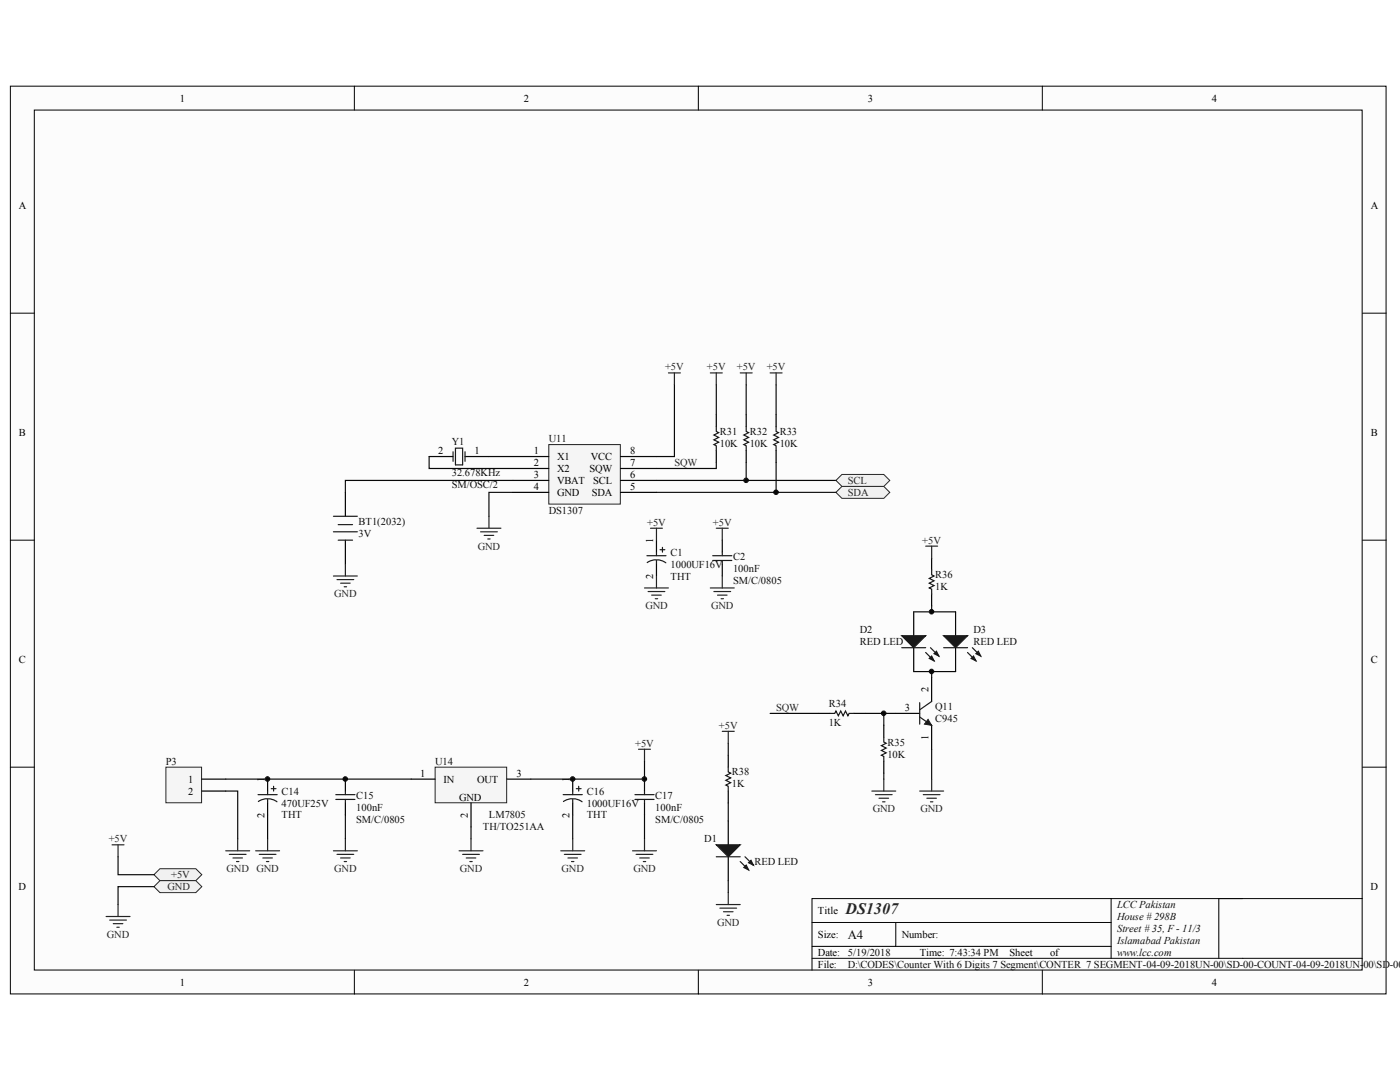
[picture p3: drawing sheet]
<svg xmlns="http://www.w3.org/2000/svg" width="279mm" height="216mm" viewBox="0 0 279 216" stroke-linecap="round" stroke-linejoin="round" font-family="sans-serif">
<defs><g id="words">
<text font-size="3.2" fill="#262626" x="168.5" y="182.1">DS1307</text>
<text font-size="2.5" fill="#0e0e0e" x="169" y="186.9">A4</text>
<g font-size="2.1">
<text x="35.8" y="20.2">1</text>
<text x="104.4" y="20.2">2</text>
<text x="173" y="20.2">3</text>
<text x="241.5" y="20.2">4</text>
<text x="3.7" y="41.6">A</text>
<text x="273.2" y="41.6">A</text>
<text x="3.8" y="86.8">B</text>
<text x="273.2" y="86.8">B</text>
<text x="87.3" y="90.4">2</text>
<text x="94.6" y="90.4">1</text>
<text x="106.4" y="90.4">1</text>
<text x="106.4" y="92.8">2</text>
<text x="106.4" y="95.2">3</text>
<text x="111.1" y="91.6">X1</text>
<text x="111.1" y="94">X2</text>
<text x="117.5" y="94">SQW</text>
<text x="117.8" y="91.6">VCC</text>
<text x="125.6" y="95.2">6</text>
<text x="125.6" y="92.8">7</text>
<text x="125.6" y="90.4">8</text>
<text x="106.4" y="97.6">4</text>
<text x="111.1" y="96.4">VBAT</text>
<text x="111.1" y="98.8">GND</text>
<text x="118" y="98.8">SDA</text>
<text x="118.2" y="96.4">SCL</text>
<text x="125.6" y="97.6">5</text>
<text x="130.2" y="108.1" transform="rotate(-90 130.2 108.1)">1</text>
<text x="130.2" y="115.3" transform="rotate(-90 130.2 115.3)">2</text>
<text x="3.8" y="132.1">C</text>
<text x="185.1" y="137.8" transform="rotate(-90 185.1 137.8)">2</text>
<text x="273.2" y="132.1">C</text>
<text x="180.4" y="141.6">3</text>
<text x="185.1" y="147.5" transform="rotate(-90 185.1 147.5)">1</text>
<text x="37.5" y="155.9">1</text>
<text x="52.7" y="155.7" transform="rotate(-90 52.7 155.7)">1</text>
<text x="83.8" y="154.7">1</text>
<text x="88.4" y="155.9">IN</text>
<text x="95.1" y="155.9">OUT</text>
<text x="102.9" y="154.7">3</text>
<text x="113.5" y="155.7" transform="rotate(-90 113.5 155.7)">1</text>
<text x="37.5" y="158.3">2</text>
<text x="91.5" y="159.4">GND</text>
<text x="52.7" y="162.9" transform="rotate(-90 52.7 162.9)">2</text>
<text x="93.2" y="162.9" transform="rotate(-90 93.2 162.9)">2</text>
<text x="113.5" y="162.9" transform="rotate(-90 113.5 162.9)">2</text>
<text x="3.7" y="177.3">D</text>
<text x="273.2" y="177.3">D</text>
<text x="163" y="182.1">Title</text>
<text x="163" y="186.8">Size:</text>
<text x="163" y="190.4">Date:</text>
<text x="179.7" y="186.8">Number:</text>
<text x="183.3" y="190.4">Time: 7:43:34 PM</text>
<text x="201.2" y="190.4">Sheet</text>
<text x="209.3" y="190.4">of</text>
<text x="35.8" y="196.3">1</text>
<text x="104.4" y="196.3">2</text>
<text x="163" y="192.8">File:</text>
<text x="173" y="196.3">3</text>
<text x="241.5" y="196.3">4</text>
</g>
<g font-size="2.1" fill="#262626">
<text x="132.6" y="73.8">+5V</text>
<text x="140.9" y="73.8">+5V</text>
<text x="146.9" y="73.8">+5V</text>
<text x="152.8" y="73.8">+5V</text>
<text x="134.4" y="92.8">SQW</text>
<text x="169" y="98.8">SDA</text>
<text x="169" y="96.4">SCL</text>
<text x="129" y="104.7">+5V</text>
<text x="142.1" y="104.7">+5V</text>
<text x="95.2" y="109.5">GND</text>
<text x="183.8" y="108.3">+5V</text>
<text x="66.6" y="119">GND</text>
<text x="128.6" y="121.3">GND</text>
<text x="141.7" y="121.3">GND</text>
<text x="154.7" y="141.6">SQW</text>
<text x="126.6" y="148.7">+5V</text>
<text x="143.3" y="145.2">+5V</text>
<text x="173.9" y="161.8">GND</text>
<text x="183.5" y="161.8">GND</text>
<text x="21.7" y="167.8">+5V</text>
<text x="45.2" y="173.7">GND</text>
<text x="51.1" y="173.7">GND</text>
<text x="66.6" y="173.7">GND</text>
<text x="91.7" y="173.7">GND</text>
<text x="111.9" y="173.7">GND</text>
<text x="126.2" y="173.7">GND</text>
<text x="33.4" y="177.3">GND</text>
<text x="34.1" y="174.9">+5V</text>
<text x="142.9" y="184.4">GND</text>
<text x="21.3" y="186.8">GND</text>
</g>
<g font-size="2.1" fill="#0e0e0e">
<text x="90.1" y="88.5">Y1</text>
<text x="109.4" y="88.1">U11</text>
<text x="143.5" y="86.6">R31</text>
<text x="143.5" y="89">10K</text>
<text x="149.4" y="86.6">R32</text>
<text x="149.4" y="89">10K</text>
<text x="155.4" y="86.6">R33</text>
<text x="155.4" y="89">10K</text>
<text x="90.1" y="94.7">32.678KHz</text>
<text x="90.1" y="97.1">SM/OSC/2</text>
<text x="71.5" y="104.5">BT1(2032)</text>
<text x="71.5" y="106.9">3V</text>
<text x="109.4" y="102.3">DS1307</text>
<text x="133.6" y="110.7">C1</text>
<text x="133.6" y="113">1000UF16V</text>
<text x="146.1" y="111.6">C2</text>
<text x="146.1" y="114">100nF</text>
<text x="133.6" y="115.4">THT</text>
<text x="146.1" y="116.4">SM/C/0805</text>
<text x="186.4" y="115.2">R36</text>
<text x="186.4" y="117.6">1K</text>
<text x="171.4" y="126.1">D2</text>
<text x="171.4" y="128.5">RED LED</text>
<text x="194" y="126.1">D3</text>
<text x="194" y="128.5">RED LED</text>
<text x="165.2" y="140.9">R34</text>
<text x="186.4" y="141.4">Q11</text>
<text x="186.4" y="143.7">C945</text>
<text x="165.2" y="144.7">1K</text>
<text x="176.9" y="148.5">R35</text>
<text x="33.1" y="152.3">P3</text>
<text x="86.7" y="152.3">U14</text>
<text x="145.9" y="154.4">R38</text>
<text x="176.9" y="150.9">10K</text>
<text x="56.1" y="158.3">C14</text>
<text x="56.1" y="160.6">470UF25V</text>
<text x="71" y="159.2">C15</text>
<text x="71" y="161.6">100nF</text>
<text x="116.9" y="158.3">C16</text>
<text x="116.9" y="160.6">1000UF16V</text>
<text x="130.6" y="159.2">C17</text>
<text x="130.6" y="161.6">100nF</text>
<text x="145.9" y="156.8">1K</text>
<text x="56.1" y="163">THT</text>
<text x="71" y="164">SM/C/0805</text>
<text x="96.3" y="165.4">TH/TO251AA</text>
<text x="97.5" y="163">LM7805</text>
<text x="116.9" y="163">THT</text>
<text x="130.6" y="164">SM/C/0805</text>
<text x="140.4" y="167.8">D1</text>
<text x="150.4" y="172.3">RED LED</text>
<text x="222.7" y="180.9">LCC Pakistan</text>
<text x="222.7" y="183.3">House # 298B</text>
<text x="222.7" y="185.7">Street # 35, F- 11/3</text>
<text x="169" y="190.4">5/19/2018</text>
<text x="222.7" y="188">Islamabad Pakistan</text>
<text x="222.7" y="190.4">www.lcc.com</text>
<text x="169" y="192.8">D:\CODES\Counter With 6 Digits 7 Segment\CONTER 7 SEGMENT-04-09-2018UN-00\SD-00-COUNT-04-09-2018UN-</text>
<text x="271.8" y="192.8">00\SD-00-</text>
</g>
</g></defs>
<g fill="#fcfcfc" stroke="#000" stroke-width=".2">
<path d="M2.1 17.2h274.2v180.8h-274.2z"/>
<path d="M6.8 21.9h264.7v171.3h-264.7z"/>
</g>
<g fill="none" stroke="#000" stroke-width=".2">
<path d="M70.6 17.2v4.7M139.2 17.2v4.7M207.8 17.2v4.7M2.1 62.4h4.7M271.5 62.4h4.8M2.1 107.6h4.7M271.5 107.6h4.8M2.1 152.8h4.7M271.5 152.8h4.8M221.5 179v11.9M247.7 179h-85.9v14.2M271.5 179h-28.6v11.9"/>
<path d="M70.6 193.2v4.8M139.2 193.2v4.8M161.8 183.7h59.7M161.8 190.9h109.7M161.8 188.5h59.7M178.5 183.7v4.8M207.8 193.2v4.8"/>
</g>
<path d="M109.4 88.5h14.2v11.9h-14.2z" fill="#f5f5f5" stroke="#262626" stroke-width=".2"/>
<g fill="none" stroke="#000" stroke-width=".24">
<path d="M68.8 98.1v4.7M85.5 90.9h4.8M92.7 90.9h4.8M102.2 90.9h7.2M102.2 93.3h7.2M102.2 95.7h7.2M102.2 98.1h7.2M123.7 90.9h7.1M123.7 93.3h7.1M123.7 95.7h7.1M123.7 98.1h7.1M148.7 82.6v2.4"/>
<path d="M148.7 89.7v2.4M154.7 82.6v2.4M154.7 89.7v2.4M68.8 107.6v4.7"/>
</g>
<path d="M90.3 90v1.9M90.8 89.3h1.4v3.3h-1.4zM92.7 90v1.9M148.7 85v.9l.5 .3-.9 .4 .9 .5-.9 .5 .9 .5-.9 .4 .4 .3v.9M154.7 85v.9l.5 .3-1 .4 1 .5-1 .5 1 .5-1 .4 .5 .3v.9M66.5 105.9h4.7M66.5 102.8h4.7M67.4 104.5h2.9M67.4 107.6h2.9" fill="none" stroke="#1c1c1c" stroke-width=".24"/>
<path d="M134.4 76.7v14.2h-3.6M148.7 76.7v5.9M154.7 76.7v5.9M85.5 90.9v2.4h16.7M97.5 90.9h4.7M102.2 98.1h-4.7v4.7M148.7 92.1v3.6h-17.9M148.7 95.7h17.9M154.7 92.1v6h-23.9M154.7 98.1h11.9" fill="none" stroke="#0e0e0e" stroke-width=".24"/>
<g fill="none" stroke="#262626" stroke-width=".24">
<path d="M133.2 74.3h2.4M134.4 74.3v2.4M147.5 74.3h2.4M148.7 74.3v2.4M153.5 74.3h2.4M154.7 74.3v2.4M66.5 114.7h4.7M67.2 115.4h3.3M67.9 116.2h1.9M68.6 116.9h.5M68.8 112.3v2.4M95.1 105.2h4.7"/>
<path d="M95.8 105.9h3.3M96.5 106.6h1.9M97.2 107.3h.5M97.5 102.8v2.4"/>
</g>
<g fill="#f0f0f0" stroke="#262626" stroke-width=".2">
<path d="M166.6 98.1l1.2-1.2h8.4l1.1 1.2-1.1 1.2h-8.4z" fill-rule="evenodd"/>
<path d="M166.6 95.7l1.2-1.2h8.4l1.1 1.2-1.1 1.2h-8.4z" fill-rule="evenodd"/>
<path d="M30.7 174.2l1.2-1.2h7.1l1.2 1.2-1.2 1.2h-7.1z" fill-rule="evenodd"/>
<path d="M30.7 176.6l1.2-1.2h7.1l1.2 1.2-1.2 1.2h-7.1z" fill-rule="evenodd"/>
</g>
<g fill="none" stroke="#262626" stroke-width=".24">
<path d="M141.6 74.3h2.4M142.8 74.3v2.4M128.5 117.1h4.7M129.2 117.8h3.3M129.7 105.2h2.3M129.9 118.5h1.9M130.6 119.2h.5M130.8 105.2v2.4M130.8 114.7v2.4M141.6 117.1h4.7M142.3 117.8h3.3M142.8 105.2h2.4"/>
<path d="M143 118.5h1.9M143.7 119.2h.5M144 105.2v2.4M144 114.7v2.4M184.5 108.8h2.4M185.7 108.8v2.4M173.8 157.6h4.7M174.5 158.3h3.3M175.2 159h1.9M175.9 159.7h.5M176.2 155.2v2.4M183.3 157.6h4.8"/>
<path d="M184 158.3h3.4M184.7 159h2M185.5 159.7h.4M185.7 155.2v2.4M22.3 168.3h2.4M23.5 168.3v2.3M21.1 182.5h4.8M21.9 183.3h3.3M22.6 184h1.9M23.3 184.7h.5M23.5 180.2v2.3"/>
</g>
<g fill="none" stroke="#0e0e0e" stroke-width=".24">
<path d="M142.8 76.7v5.9M142.8 92.1v1.2h-12M182.1 133.8h8.4M182.1 121.9h8.4M185.7 120.7v1.2M185.7 133.8v1.2M153.5 142.1h9.5M172.6 142.1h5.9M176.2 142.1v2.4M176.2 154v1.2M185.7 149.2v6M23.5 170.6v3.6h7.2"/>
<path d="M30.7 176.6h-7.2v3.6"/>
</g>
<g fill="none" stroke="#000" stroke-width=".24">
<path d="M142.8 82.6v2.4M142.8 89.7v2.4M130.8 107.6v2.4M130.8 112.3v2.4M144 107.6v2.4M144 112.3v2.4M185.7 111.2v2.3M185.7 118.3v2.4M182.1 121.9v4.7M182.1 129v4.8M185.7 135v4.7M190.5 121.9v4.7"/>
<path d="M190.5 129v4.8M163 142.1h2.4M170.2 142.1h2.4M176.2 144.5v2.3M176.2 151.6v2.4M178.5 142.1h4.8M185.7 144.5v4.7"/>
</g>
<g fill="none" stroke="#1c1c1c" stroke-width=".24">
<path d="M142.8 85v.9l.4 .3-.9 .4 .9 .5-.9 .5 .9 .5-.9 .4 .5 .3v.9M128.9 110.7h3.9M129 112a3.2 3.2 0 0 1 3.7 .1M130.8 110v.7M130.8 111.6v.7M131.6 109.5h.9M132 109v1M142.1 110.7h3.8M142.1 111.6h3.8M144 110v.7M144 111.6v.7M185.7 113.5v1l.5 .2-1 .5 1 .5-1 .5 1 .4-1 .5 .5 .2v1"/>
<path d="M179.7 129h4.8M183.3 139.9v4.3M184.5 130l1.7 1.6M185.5 129l1.6 1.7M185.7 139.7l-2.4 1.7M188.1 129h4.8M192.9 130l1.6 1.6M193.8 129l1.7 1.7M165.4 142.1h1l.2-.5 .5 1 .5-1 .4 1 .5-1 .5 1 .2-.5h1M176.2 146.8v1l.4 .2-.9 .5 .9 .5-.9 .5 .9 .4-.9 .5 .5 .3v.9M183.3 142.8l2.4 1.7"/>
</g>
<g fill="#1c1c1c" stroke="#1c1c1c" stroke-width=".24">
<path d="M179.7 126.6h4.8l-2.4 2.4z"/>
<path d="M185.2 131.1l.5-.4 .5 .9z"/>
<path d="M186.2 130.2l.5-.5 .4 1z"/>
<path d="M188.1 126.6h4.8l-2.4 2.4z"/>
<path d="M193.6 131.1l.4-.4 .5 .9z"/>
<path d="M194.5 130.2l.5-.5 .5 1z"/>
</g>
<path d="M185 143.3l.7 1.2-1.4-.3z" fill="#1c1c1c" stroke="#1c1c1c" stroke-width=".2"/>
<path d="M86.7 152.8h14.3v7.1h-14.3z" fill="#f5f5f5" stroke="#262626" stroke-width=".2"/>
<path d="M53.3 155.2v2.4M53.3 159.9v2.4M82 155.2h4.7M93.9 159.9v4.8M101 155.2h4.8M114.2 155.2v2.4M114.2 159.9v2.4M128.5 155.2v2.4M128.5 159.9v2.4" fill="none" stroke="#000" stroke-width=".24"/>
<g fill="none" stroke="#1c1c1c" stroke-width=".24">
<path d="M51.4 158.3h3.8M51.5 159.6a3.2 3.2 0 0 1 3.7 .1M53.3 157.6v.7M53.3 159.2v.7M54.1 157.1h.9M54.5 156.6v1M112.2 158.3h3.9M112.3 159.6a3.2 3.2 0 0 1 3.7 .1M114.2 157.6v.7M114.2 159.2v.7M114.9 157.1h.9M115.3 156.6v1"/>
<path d="M126.6 158.3h3.8M126.6 159.2h3.8M128.5 157.6v.7M128.5 159.2v.7"/>
</g>
<path d="M33.1 152.8h7.1v7.1h-7.1z" fill="#f5f5f5" stroke="#262626" stroke-width=".2"/>
<path d="M40.2 155.2h4.8M40.2 157.6h4.8M68.8 155.2v2.4M68.8 159.9v2.4M145.2 150.4v2.4M145.2 157.6v2.3M145.2 163.5v4.8M145.2 170.6v4.8" fill="none" stroke="#000" stroke-width=".24"/>
<path d="M66.9 158.3h3.8M66.9 159.2h3.8M68.8 157.6v.7M68.8 159.2v.7M145.2 152.8v.9l.4 .3-.9 .5 .9 .4-.9 .5 .9 .5-.9 .5 .5 .2v1M142.8 170.6h4.7M147.5 171.6l1.7 1.7M148.5 170.6l1.7 1.7" fill="none" stroke="#1c1c1c" stroke-width=".24"/>
<path d="M102.2 95.7h-33.4v2.4M45 157.6h2.4v9.5M45 155.2h37M128.5 151.6v3.6h-22.7M145.2 148v2.4M145.2 159.9v3.6M53.3 162.3v4.8M68.8 162.3v4.8M93.9 164.7v2.4M114.2 162.3v4.8M128.5 162.3v4.8M145.2 175.4v2.4" fill="none" stroke="#0e0e0e" stroke-width=".24"/>
<g fill="none" stroke="#262626" stroke-width=".24">
<path d="M127.3 149.2h2.4M128.5 149.2v2.4M144 145.7h2.3M145.2 145.7v2.3M45 169.5h4.8M45.7 170.2h3.3M46.4 170.9h1.9M47.1 171.6h.5M47.4 167.1v2.4M51 169.5h4.7M51.7 170.2h3.3M52.4 170.9h1.9"/>
<path d="M53.1 171.6h.5M53.3 167.1v2.4M66.5 169.5h4.7M67.2 170.2h3.3M67.9 170.9h1.9M68.6 171.6h.5M68.8 167.1v2.4M91.5 169.5h4.8M92.2 170.2h3.4M92.9 170.9h1.9M93.6 171.6h.5M93.9 167.1v2.4"/>
<path d="M111.8 169.5h4.7M112.5 170.2h3.3M113.2 170.9h1.9M113.9 171.6h.5M114.2 167.1v2.4M126.1 169.5h4.7M126.8 170.2h3.3M127.5 170.9h1.9M128.2 171.6h.5M128.5 167.1v2.4M145.2 177.8v2.4M142.8 180.2h4.7"/>
<path d="M143.5 180.9h3.3M144.2 181.6h1.9M144.9 182.3h.5"/>
</g>
<g fill="#1c1c1c" stroke="#1c1c1c" stroke-width=".24">
<path d="M142.8 168.3h4.7l-2.3 2.3z"/>
<path d="M148.3 172.8l.4-.5 .5 1z"/>
<path d="M149.2 171.8l.5-.4 .5 .9z"/>
</g>
<g fill="#0e0e0e" stroke="#0e0e0e" stroke-width=".2">
<circle cx="53.3" cy="155.2" r=".45"/>
<circle cx="68.8" cy="155.2" r=".45"/>
<circle cx="114.1" cy="155.2" r=".45"/>
<circle cx="128.4" cy="155.2" r=".45"/>
<circle cx="148.7" cy="95.7" r=".45"/>
<circle cx="154.7" cy="98" r=".45"/>
<circle cx="176.1" cy="142.1" r=".45"/>
<circle cx="185.7" cy="133.7" r=".45"/>
<circle cx="185.7" cy="121.8" r=".45"/>
</g>
<use href="#words"/>
</svg>
